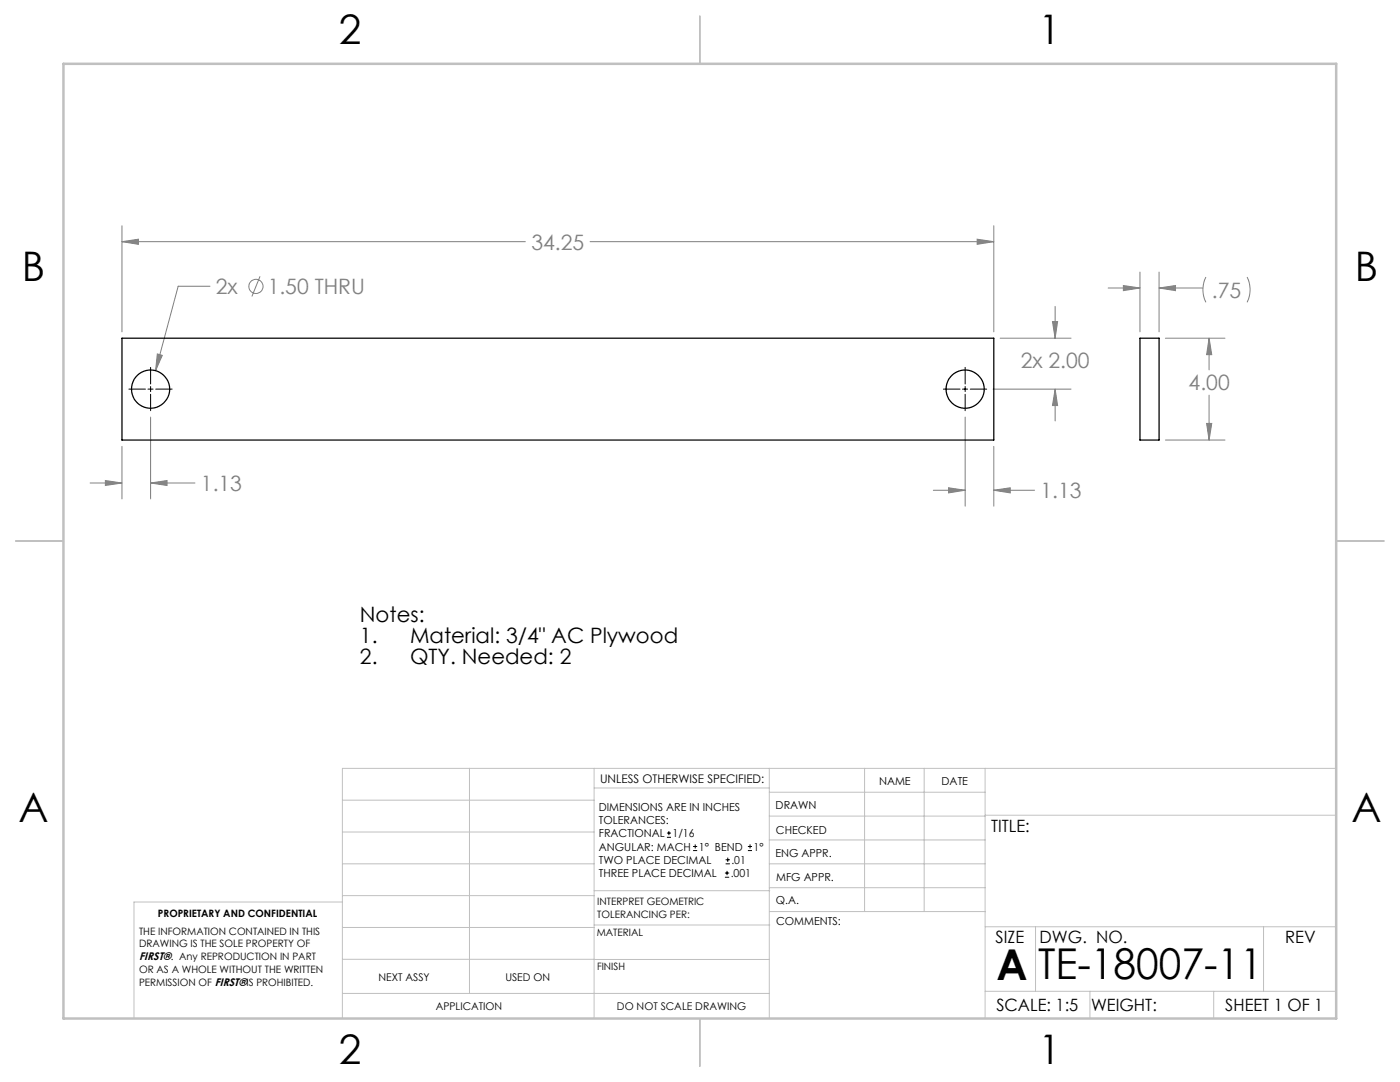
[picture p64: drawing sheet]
<svg xmlns="http://www.w3.org/2000/svg" width="279mm" height="216mm" viewBox="0 0 279 216" stroke-linecap="round" stroke-linejoin="round" font-family="sans-serif">
<defs><g id="words">
<g font-size="8.5">
<text x="198.9" y="195.5">A</text>
<text x="207.2" y="195.4">TE-18007-11</text>
</g>
<g font-size="8.1">
<text x="67.6" y="8.9">2</text>
<text x="207.3" y="8.9">1</text>
<text x="4.4" y="56.2">B</text>
<text x="270.4" y="56.2">B</text>
<text x="3.7" y="164.1">A</text>
<text x="269.7" y="164.1">A</text>
<text x="67.6" y="212.4">2</text>
<text x="207.3" y="212.4">1</text>
</g>
<g font-size="4.2" fill="#808080">
<text x="106" y="49.8">34.25</text>
<text x="43.1" y="58.7">2x</text>
<text x="53.4" y="58.7">1.50 THRU</text>
<text x="241.9" y="59.4">.75</text>
<text x="203.7" y="73.4">2x 2.00</text>
<text x="237.2" y="77.9">4.00</text>
<text x="40.1" y="98">1.13</text>
<text x="207.7" y="99.4">1.13</text>
</g>
<g font-size="4.2">
<text x="71.8" y="124.2">Notes:</text>
<text x="71.8" y="128.3">1.</text>
<text x="81.8" y="128.3">Material: 3/4&quot; AC Plywood</text>
<text x="71.8" y="132.5">2.</text>
<text x="81.8" y="132.5">QTY. Needed: 2</text>
</g>
<g font-size="3.4">
<text x="197.8" y="166">TITLE:</text>
<text x="198.7" y="188.1">SIZE</text>
<text x="207.5" y="188.1">DWG. NO.</text>
<text x="256.5" y="188.2">REV</text>
<text x="198.8" y="201.7">SCALE: 1:5</text>
<text x="217.7" y="201.8">WEIGHT:</text>
<text x="244.5" y="201.7">SHEET 1 OF 1</text>
</g>
<text font-size="2.4" x="119.8" y="156.2">UNLESS OTHERWISE SPECIFIED:</text>
<g font-size="2.2">
<text x="119.5" y="161.8">DIMENSIONS ARE IN INCHES</text>
<text x="154.8" y="161.4">DRAWN</text>
<text x="175.4" y="156.6">NAME</text>
<text x="187.9" y="156.7">DATE</text>
<text x="119.5" y="164.4">TOLERANCES:</text>
<text x="119.5" y="167.1">FRACTIONAL</text>
<text x="134.2" y="167.1">1/16</text>
<text x="154.9" y="166.3">CHECKED</text>
<text x="119.5" y="172.4">TWO PLACE DECIMAL</text>
<text x="119.5" y="169.7">ANGULAR: MACH</text>
<text x="139.5" y="169.7">1° BEND</text>
<text x="146" y="172.4">.01</text>
<text x="150.4" y="169.7">1°</text>
<text x="154.8" y="171">ENG APPR.</text>
<text x="119.5" y="175">THREE PLACE DECIMAL</text>
<text x="145.8" y="175">.001</text>
<text x="154.9" y="175.7">MFG APPR.</text>
<text x="154.9" y="180.4">Q.A.</text>
<text x="154.9" y="184.6">COMMENTS:</text>
<text x="27.8" y="191.6">FIRST®. Any REPRODUCTION IN PART</text>
</g>
<g font-size="2.1">
<text x="75.5" y="195.7">NEXT ASSY</text>
<text x="100.9" y="195.7">USED ON</text>
<text x="86.9" y="201.5">APPLICATION</text>
<text x="123.1" y="201.6">DO NOT SCALE DRAWING</text>
</g>
<g font-size="2">
<text x="31.5" y="182.9">PROPRIETARY AND CONFIDENTIAL</text>
<text x="119.2" y="180.6">INTERPRET GEOMETRIC</text>
<text x="119.2" y="183.1">TOLERANCING PER:</text>
<text x="27.8" y="186.5">THE INFORMATION CONTAINED IN THIS</text>
<text x="27.8" y="189">DRAWING IS THE SOLE PROPERTY OF</text>
<text x="119.1" y="186.7">MATERIAL</text>
<text x="27.8" y="194.1">OR AS A WHOLE WITHOUT THE WRITTEN</text>
<text x="27.8" y="196.7">PERMISSION OF FIRST®IS PROHIBITED.</text>
<text x="119.1" y="193.5">FINISH</text>
</g>
</g></defs>
<g fill="none" stroke="#c0c0c0" stroke-width=".2">
<path d="M68.3 159.7h50.3M93.7 153.3v44.9M118.6 153.3v49.9M118.6 157.2h34.9M153.5 153.3v49.9M153.5 158.1h43.1M172.5 153.3v28.6M184.4 153.3v28.6M196.6 153.3v49.9M266.7 153.3h-198.4v49.9M68.3 178.7h50.3M68.3 172.4h50.3"/>
<path d="M68.3 166h50.3M68.3 180h-41.6v23.2M118.6 177.7h35M153.5 167.6h43.1M153.5 162.8h43.1M153.5 172.4h43.1M153.5 177.1h43.1M196.6 162.7h70.1M68.3 198.2h85.2M68.3 191.4l85.2 .1M68.3 185.1h50.3M118.6 184.6h35"/>
<path d="M153.6 181.9h43M196.6 197.8h70.1M196.6 184.9h70.1M206.7 184.9v12.9M217.5 197.8v5.4M242.2 197.8v5.4M252.2 184.9v12.9"/>
</g>
<path d="M139.7 3.2v9.5M3.1 107.9h9.6M266.7 107.9h9.5M139.7 203.2v9.6" fill="none" stroke="#c0c0c0" stroke-width=".25"/>
<path d="M12.7 12.7h254v190.5h-254z" fill="none" stroke="#c0c0c0" stroke-width=".5"/>
<g fill="none" stroke="#808080" stroke-width=".2">
<path d="M24.3 48.2l3.3-.5v1.1zM24.3 45v21.2M24.3 48.2h80.5M41.9 57.1h-6.3l-4.6 16.9M51.9 55.1l-1.6 4.1M117.8 48.2h80.5M195 47.7l3.3 .5-3.3 .6zM198.3 45v21.2M221.2 57.5h6.3M224.2 57l3.3 .5-3.3 .5zM227.5 54.3v11.9M231.3 57.5l3.3-.5v1z"/>
<path d="M231.3 54.3v11.9M231.3 57.5h8.8M240.7 55.3a5.6 5.6 0 0 0 0 5M248.9 55.3a5.6 5.6 0 0 1 0 5M31.4 70.6l1 .3-1.4 3.1zM198.2 77.6h15.5M199.6 67.5h14.1M210 64.2h1.1l-.5 3.3zM210.6 77.6l.5 3.3h-1.1zM210.6 61.1v6.4M210.6 77.6v6.4M232.6 67.5h11.9"/>
<path d="M241.3 67.5l.5 3.3h-1zM241.3 67.5v6.3M241.3 78.8v9M18 96.4h6.3M21 95.9l3.3 .5-3.3 .5zM24.3 89.1v10.5M30.1 96.4l3.2-.5v1zM30.1 83.2v16.4M30.1 96.4h8.8M186.3 97.8h6.3M189.3 97.3l3.3 .5-3.3 .6zM192.6 83.2v17.8"/>
<path d="M198.3 97.8l3.3-.5v1.1zM198.3 89.1v11.9M198.3 97.8h8.2M232.6 87.8h11.9M240.8 84.5h1l-.5 3.3z"/>
<circle cx="51.1" cy="57.2" r="1.41"/>
</g>
<path d="M25.7 77.6h3.3M29.5 77.6h1.1M30.1 73.3v3.3M30.1 77.1v1M30.1 78.7v3.3M31.1 77.6h3.3M188.3 77.6h3.3M192.1 77.6h1M192.6 73.3v3.3M192.6 77.1v1M192.6 78.7v3.3M193.6 77.6h3.3" fill="none" stroke="#000" stroke-width=".2"/>
<path d="M31.4 70.6l-.4 3.4 1.4-3.1zM195 47.7l3.3 .5-3.3 .6zM24.3 48.2l3.3-.5v1.1zM210 64.2h1.1l-.5 3.3zM210.6 77.6l.5 3.3h-1.1zM21 95.9l3.3 .5-3.3 .5zM30.1 96.4l3.2-.5v1zM198.3 97.8l3.3-.5v1.1zM189.3 97.3l3.3 .5-3.3 .6zM224.2 57l3.3 .5-3.3 .5zM231.3 57.5l3.3-.5v1zM240.8 84.5h1l-.5 3.3zM241.3 67.5l.5 3.3h-1z" fill="#808080"/>
<g fill="none" stroke="#000" stroke-width=".25">
<path d="M24.3 67.5h174v20.3h-174zM227.5 67.5h3.8v20.3h-3.8z"/>
<circle cx="30.1" cy="77.6" r="3.8"/>
<circle cx="192.6" cy="77.6" r="3.8"/>
</g>
<g fill="none" stroke="#000" stroke-width=".2">
<path d="M133.1 167.1h.8M133.1 166.2h.8M133.5 165.8v.9M138.3 169.7h.8M138.3 168.9h.8M138.7 168.5v.8M144.7 175h.8M144.7 174.2h.8M144.8 172.4h.9M144.8 171.6h.9M145.1 173.8v.8M145.2 171.1v.9"/>
<path d="M149.3 169.7h.8M149.3 168.9h.8M149.7 168.5v.8"/>
</g>
<use href="#words"/>
</svg>
